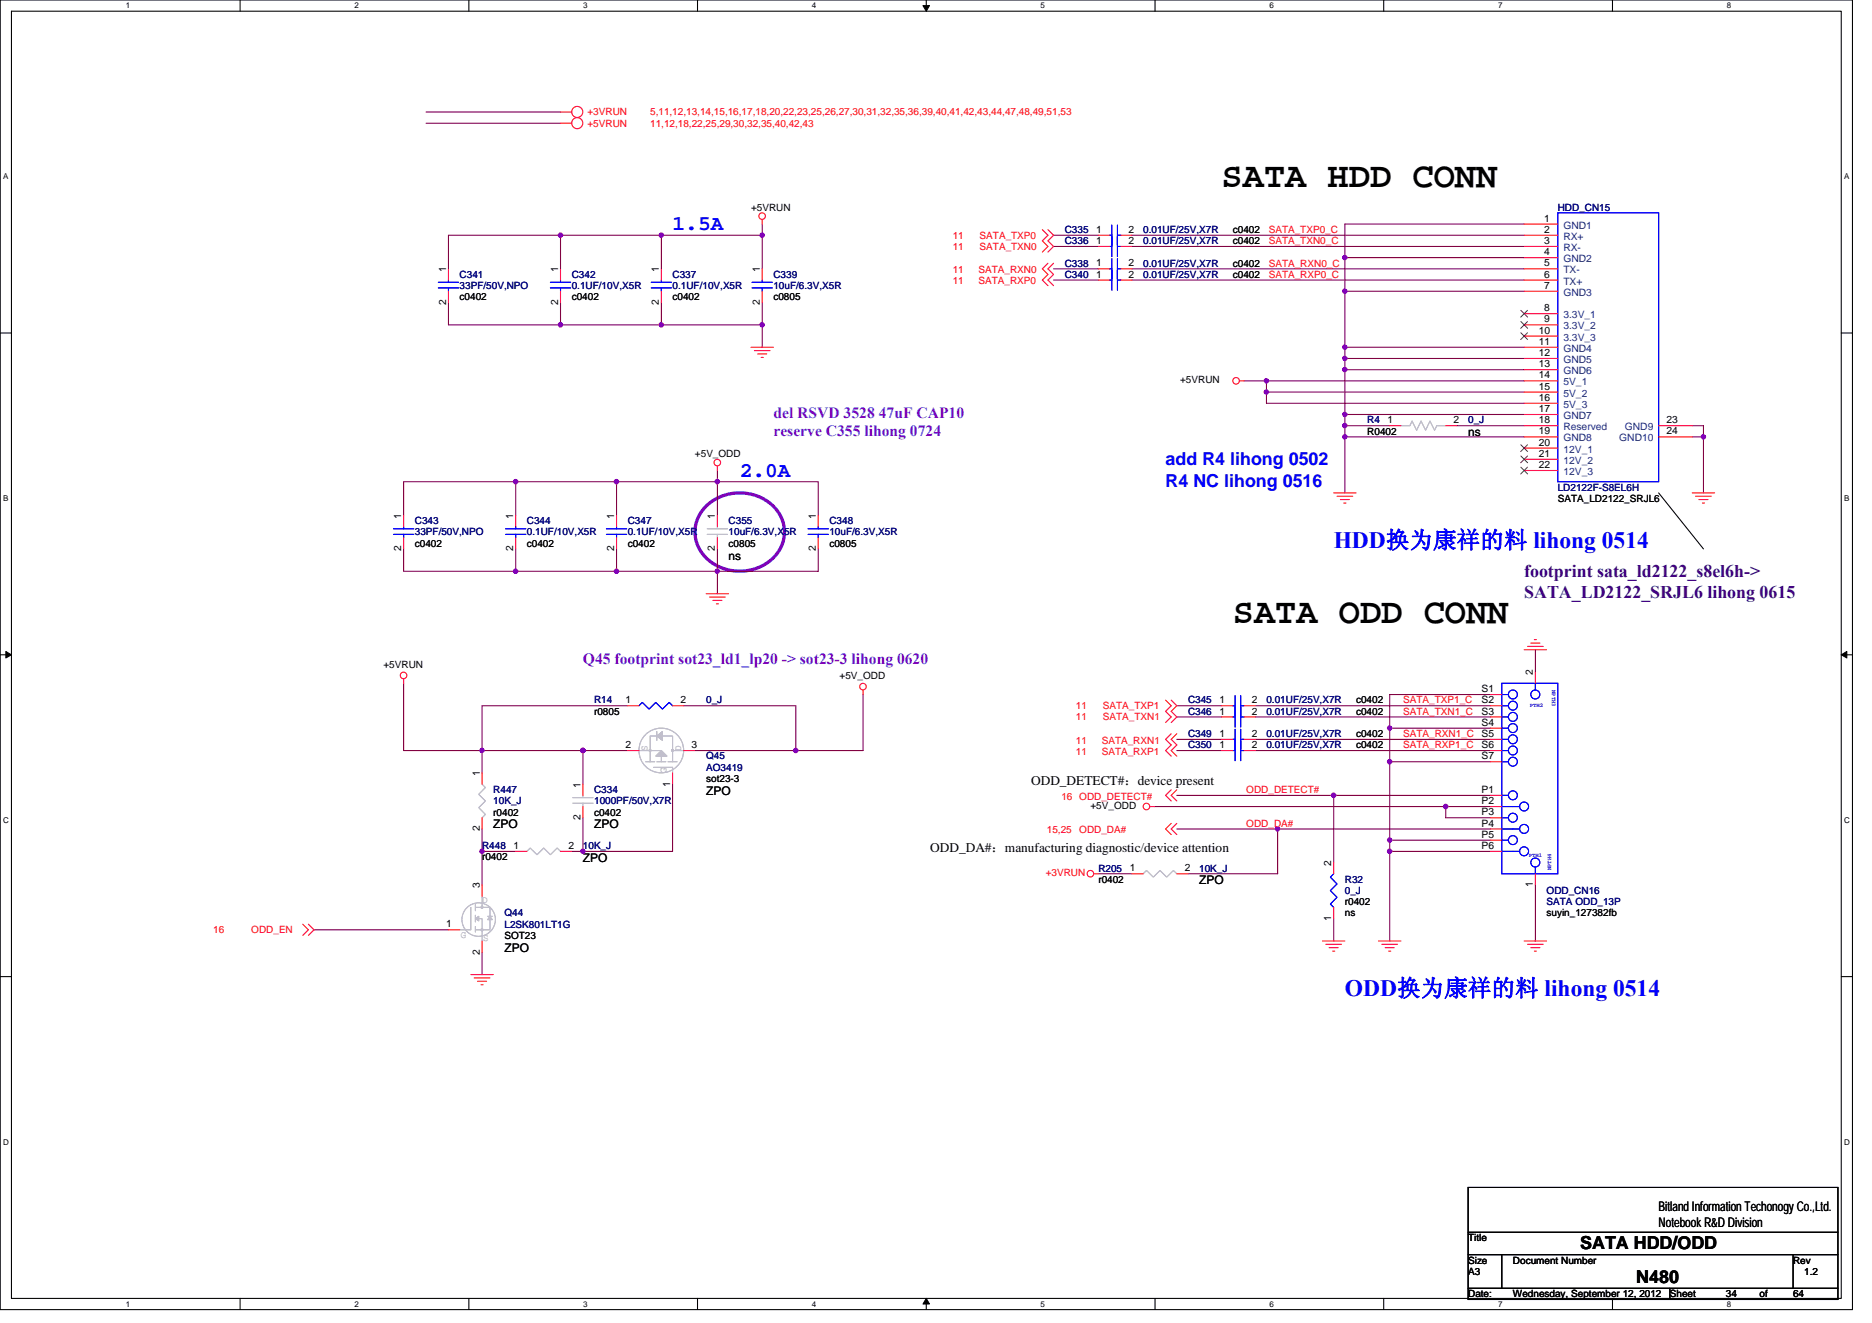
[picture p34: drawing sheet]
<svg xmlns="http://www.w3.org/2000/svg" width="297mm" height="210mm" viewBox="0 0 297 210" stroke-linecap="round" stroke-linejoin="round" font-family="sans-serif">
<defs><g id="words">
<g font-size="5.7">
<text x="193.8" y="29.6">SATA HDD CONN</text>
<text x="195.6" y="99">SATA ODD CONN</text>
</g>
<g font-size="3.7" fill="#00f">
<text x="211.6" y="87">HDD换为康祥的料 lihong 0514</text>
<text x="213.4" y="158.1">ODD换为康祥的料 lihong 0514</text>
</g>
<g font-size="3.4" fill="#00f">
<text x="106.7" y="36.6">1.5A</text>
<text x="117.4" y="75.7">2.0A</text>
</g>
<g font-size="2.8" fill="#00f">
<text x="185" y="73.8">add R4 lihong 0502</text>
<text x="185" y="77.3">R4 NC lihong 0516</text>
</g>
<g font-size="2.8" fill="#400080">
<text x="241.8" y="91.5">footprint sata_ld2122_s8el6h-&gt;</text>
<text x="241.8" y="94.8">SATA_LD2122_SRJL6 lihong 0615</text>
</g>
<g font-size="2.8">
<text x="250.7" y="198.2">SATA HDD/ODD</text>
<text x="259.6" y="203.6">N480</text>
</g>
<g font-size="2.5" fill="#8000ff">
<text x="122.7" y="66.3">del RSVD 3528 47uF CAP10</text>
<text x="122.7" y="69.2">reserve C355 lihong 0724</text>
<text x="92.5" y="105.4">Q45 footprint sot23_ld1_lp20 -&gt; sot23-3 lihong 0620</text>
</g>
<g font-size="2.1">
<text x="163.6" y="124.6">ODD_DETECT#：device present</text>
<text x="147.6" y="135.3">ODD_DA#：manufacturing diagnostic/device attention</text>
<text x="263.2" y="192.2">Bitland Information Techonogy Co.,Ltd.</text>
<text x="263.2" y="194.7">Notebook R&amp;D Division</text>
</g>
<g font-size="1.9">
<text x="233" y="69.3">ns</text>
<text x="115.6" y="88.8">ns</text>
<text x="78.3" y="131.5">ZPO</text>
<text x="94.3" y="131.5">ZPO</text>
<text x="112.1" y="126.2">ZPO</text>
<text x="92.5" y="136.8">ZPO</text>
<text x="190.3" y="140.4">ZPO</text>
<text x="80" y="151">ZPO</text>
</g>
<g font-size="1.6" fill="#f00">
<text x="93.2" y="20.1">+5VRUN</text>
<text x="93.2" y="18.3">+3VRUN</text>
<text x="103.2" y="20.1">11,12,18,22,25,29,30,32,35,40,42,43</text>
<text x="103.2" y="18.3">5,11,12,13,14,15,16,17,18,20,22,23,25,26,27,30,31,32,35,36,39,40,41,42,43,44,47,48,49,51,53</text>
<text x="151.2" y="39.6">11</text>
<text x="151.2" y="37.9">11</text>
<text x="155.4" y="39.6">SATA_TXN0</text>
<text x="155.4" y="37.9">SATA_TXP0</text>
<text x="201.3" y="37">SATA_TXP0_C</text>
<text x="201.3" y="38.8">SATA_TXN0_C</text>
<text x="151.2" y="45.1">11</text>
<text x="151.2" y="43.4">11</text>
<text x="155.3" y="45.1">SATA_RXP0</text>
<text x="155.3" y="43.4">SATA_RXN0</text>
<text x="201.3" y="42.3">SATA_RXN0_C</text>
<text x="201.3" y="44.1">SATA_RXP0_C</text>
<text x="170.7" y="112.5">11</text>
<text x="175" y="112.5">SATA_TXP1</text>
<text x="222.6" y="111.7">SATA_TXP1_C</text>
<text x="222.6" y="113.4">SATA_TXN1_C</text>
<text x="170.7" y="119.8">11</text>
<text x="170.7" y="118">11</text>
<text x="170.7" y="114.3">11</text>
<text x="174.8" y="119.8">SATA_RXP1</text>
<text x="174.8" y="118">SATA_RXN1</text>
<text x="175" y="114.3">SATA_TXN1</text>
<text x="222.6" y="117">SATA_RXN1_C</text>
<text x="222.6" y="118.8">SATA_RXP1_C</text>
<text x="197.8" y="125.9">ODD_DETECT#</text>
<text x="168.4" y="126.9">16 ODD_DETECT#</text>
<text x="197.8" y="131.2">ODD_DA#</text>
<text x="166.1" y="132.3">15,25</text>
<text x="171.3" y="132.3">ODD_DA#</text>
<text x="165.9" y="139">+3VRUN</text>
<text x="33.8" y="148.1">16</text>
<text x="39.9" y="148.1">ODD_EN</text>
</g>
<g font-size="1.6">
<text x="119.2" y="33.4">+5VRUN</text>
<text x="245" y="35.2">1</text>
<text x="173.9" y="38.7">1</text>
<text x="173.9" y="37">1</text>
<text x="179.1" y="38.7">2</text>
<text x="179.1" y="37">2</text>
<text x="195.6" y="38.8">c0402</text>
<text x="195.6" y="37">c0402</text>
<text x="245" y="37">2</text>
<text x="245" y="38.7">3</text>
<text x="245" y="40.5">4</text>
<text x="70.8" y="43.2" transform="rotate(-90 70.8 43.2)">1</text>
<text x="72.9" y="47.6">c0402</text>
<text x="88.6" y="43.2" transform="rotate(-90 88.6 43.2)">1</text>
<text x="90.7" y="47.6">c0402</text>
<text x="104.6" y="43.2" transform="rotate(-90 104.6 43.2)">1</text>
<text x="106.7" y="47.6">c0402</text>
<text x="120.6" y="43.2" transform="rotate(-90 120.6 43.2)">1</text>
<text x="122.7" y="47.6">c0805</text>
<text x="173.9" y="44.1">1</text>
<text x="173.9" y="42.3">1</text>
<text x="179.1" y="44.1">2</text>
<text x="179.1" y="42.3">2</text>
<text x="195.6" y="44.1">c0402</text>
<text x="195.6" y="42.3">c0402</text>
<text x="245" y="42.3">5</text>
<text x="245" y="44.1">6</text>
<text x="245" y="45.8">7</text>
<text x="70.8" y="48.4" transform="rotate(-90 70.8 48.4)">2</text>
<text x="88.6" y="48.4" transform="rotate(-90 88.6 48.4)">2</text>
<text x="104.6" y="48.4" transform="rotate(-90 104.6 48.4)">2</text>
<text x="120.6" y="48.4" transform="rotate(-90 120.6 48.4)">2</text>
<text x="244.2" y="53">10</text>
<text x="245" y="49.4">8</text>
<text x="245" y="51.2">9</text>
<text x="244.2" y="54.7">11</text>
<text x="244.2" y="56.5">12</text>
<text x="244.2" y="58.3">13</text>
<text x="187.3" y="60.8">+5VRUN</text>
<text x="244.2" y="60.1">14</text>
<text x="244.2" y="61.8">15</text>
<text x="244.2" y="63.6">16</text>
<text x="244.2" y="65.4">17</text>
<text x="217" y="69">R0402</text>
<text x="220.2" y="67.2">1</text>
<text x="230.6" y="67.2">2</text>
<text x="244.2" y="67.2">18</text>
<text x="244.2" y="69">19</text>
<text x="244.2" y="70.7">20</text>
<text x="264.4" y="69">24</text>
<text x="264.4" y="67.2">23</text>
<text x="110.3" y="72.5">+5V_ODD</text>
<text x="244.2" y="72.5">21</text>
<text x="244.2" y="74.3">22</text>
<text x="63.7" y="82.3" transform="rotate(-90 63.7 82.3)">1</text>
<text x="81.4" y="82.3" transform="rotate(-90 81.4 82.3)">1</text>
<text x="97.4" y="82.3" transform="rotate(-90 97.4 82.3)">1</text>
<text x="113.4" y="82.3" transform="rotate(-90 113.4 82.3)">1</text>
<text x="129.5" y="82.3" transform="rotate(-90 129.5 82.3)">1</text>
<text x="247.2" y="79.7">SATA_LD2122_SRJL6</text>
<text x="63.7" y="87.5" transform="rotate(-90 63.7 87.5)">2</text>
<text x="65.8" y="86.8">c0402</text>
<text x="81.4" y="87.5" transform="rotate(-90 81.4 87.5)">2</text>
<text x="83.6" y="86.8">c0402</text>
<text x="97.4" y="87.5" transform="rotate(-90 97.4 87.5)">2</text>
<text x="99.6" y="86.8">c0402</text>
<text x="113.4" y="87.5" transform="rotate(-90 113.4 87.5)">2</text>
<text x="115.6" y="86.8">c0805</text>
<text x="129.5" y="87.5" transform="rotate(-90 129.5 87.5)">2</text>
<text x="131.6" y="86.8">c0805</text>
<text x="60.9" y="106">+5VRUN</text>
<text x="133.2" y="107.7">+5V_ODD</text>
<text x="243.2" y="107.2" transform="rotate(-90 243.2 107.2)">2</text>
<text x="94.3" y="113.4">r0805</text>
<text x="99.2" y="111.6">1</text>
<text x="108" y="111.6">2</text>
<text x="193.5" y="111.6">1</text>
<text x="193.5" y="113.4">1</text>
<text x="198.6" y="111.6">2</text>
<text x="198.6" y="113.4">2</text>
<text x="215.2" y="111.7">c0402</text>
<text x="215.2" y="113.4">c0402</text>
<text x="235.1" y="109.9">S1</text>
<text x="235.1" y="111.6">S2</text>
<text x="235.1" y="113.4">S3</text>
<text x="99.2" y="118.7">2</text>
<text x="109.7" y="118.7">3</text>
<text x="193.5" y="117">1</text>
<text x="193.5" y="118.7">1</text>
<text x="198.6" y="117">2</text>
<text x="198.6" y="118.7">2</text>
<text x="215.2" y="117">c0402</text>
<text x="215.2" y="118.8">c0402</text>
<text x="235.1" y="115.2">S4</text>
<text x="235.1" y="117">S5</text>
<text x="235.1" y="118.7">S6</text>
<text x="76.1" y="123.2" transform="rotate(-90 76.1 123.2)">1</text>
<text x="92.1" y="125" transform="rotate(-90 92.1 125)">1</text>
<text x="106.3" y="124.8" transform="rotate(-90 106.3 124.8)">1</text>
<text x="112.1" y="124.1">sot23-3</text>
<text x="235.1" y="120.5">S7</text>
<text x="235.1" y="125.9">P1</text>
<text x="76.1" y="132" transform="rotate(-90 76.1 132)">2</text>
<text x="78.3" y="129.4">r0402</text>
<text x="92.1" y="130.2" transform="rotate(-90 92.1 130.2)">2</text>
<text x="94.3" y="129.4">c0402</text>
<text x="173" y="128.4">+5V_ODD</text>
<text x="235.1" y="127.6">P2</text>
<text x="235.1" y="129.4">P3</text>
<text x="235.1" y="131.2">P4</text>
<text x="76.5" y="136.5">r0402</text>
<text x="81.5" y="134.7">1</text>
<text x="90.2" y="134.7">2</text>
<text x="211.2" y="137.4" transform="rotate(-90 211.2 137.4)">2</text>
<text x="235.1" y="133">P5</text>
<text x="235.1" y="134.7">P6</text>
<text x="76.1" y="141" transform="rotate(-90 76.1 141)">3</text>
<text x="174.3" y="140.1">r0402</text>
<text x="179.3" y="138.3">1</text>
<text x="188" y="138.3">2</text>
<text x="213.4" y="143.7">r0402</text>
<text x="243.2" y="140.8" transform="rotate(-90 243.2 140.8)">1</text>
<text x="70.8" y="147.2">1</text>
<text x="80" y="149">SOT23</text>
<text x="211.2" y="146.2" transform="rotate(-90 211.2 146.2)">1</text>
<text x="213.4" y="145.4">ns</text>
<text x="245.4" y="145.4">suyin_127382fb</text>
<text x="76.1" y="151.5" transform="rotate(-90 76.1 151.5)">2</text>
<text x="233" y="197">Title</text>
<text x="233" y="202.3">A3</text>
<text x="233" y="200.6">Size</text>
<text x="240.1" y="200.6">Document Number</text>
<text x="284.5" y="200.6">Rev</text>
<text x="286.3" y="202.3">1.2</text>
<text x="233" y="205.9">Date:</text>
<text x="240.1" y="205.9">Wednesday, September 12, 2012</text>
<text x="265" y="205.9">Sheet</text>
<text x="273.9" y="205.9">34</text>
<text x="279.2" y="205.9">of</text>
<text x="284.5" y="205.9">64</text>
</g>
<g font-size="1.6" fill="#000080">
<text x="247.2" y="33.4">HDD_CN15</text>
<text x="168.9" y="38.8">C336</text>
<text x="168.9" y="37">C335</text>
<text x="181.4" y="38.8">0.01UF/25V,X7R</text>
<text x="181.4" y="37">0.01UF/25V,X7R</text>
<text x="72.9" y="44.1">C341</text>
<text x="72.9" y="45.9">33PF/50V,NPO</text>
<text x="90.7" y="44.1">C342</text>
<text x="90.7" y="45.9">0.1UF/10V,X5R</text>
<text x="106.7" y="44.1">C337</text>
<text x="106.7" y="45.9">0.1UF/10V,X5R</text>
<text x="122.7" y="44.1">C339</text>
<text x="122.7" y="45.9">10uF/6.3V,X5R</text>
<text x="168.9" y="44.1">C340</text>
<text x="168.9" y="42.3">C338</text>
<text x="181.4" y="44.1">0.01UF/25V,X7R</text>
<text x="181.4" y="42.3">0.01UF/25V,X7R</text>
<text x="217" y="67.2">R4</text>
<text x="233" y="67.2">0_J</text>
<text x="247.2" y="77.9">LD2122F-S8EL6H</text>
<text x="65.8" y="83.2">C343</text>
<text x="83.6" y="83.2">C344</text>
<text x="99.6" y="83.2">C347</text>
<text x="115.6" y="83.2">C355</text>
<text x="131.6" y="83.2">C348</text>
<text x="65.8" y="85">33PF/50V,NPO</text>
<text x="83.6" y="85">0.1UF/10V,X5R</text>
<text x="99.6" y="85">0.1UF/10V,X5R</text>
<text x="115.6" y="85">10uF/6.3V,X5R</text>
<text x="131.6" y="85">10uF/6.3V,X5R</text>
<text x="94.3" y="111.7">R14</text>
<text x="112.1" y="111.7">0_J</text>
<text x="188.5" y="111.7">C345</text>
<text x="188.5" y="113.4">C346</text>
<text x="201" y="111.7">0.01UF/25V,X7R</text>
<text x="201" y="113.4">0.01UF/25V,X7R</text>
<text x="188.5" y="117">C349</text>
<text x="188.5" y="118.8">C350</text>
<text x="201" y="117">0.01UF/25V,X7R</text>
<text x="201" y="118.8">0.01UF/25V,X7R</text>
<text x="78.3" y="125.9">R447</text>
<text x="94.3" y="125.9">C334</text>
<text x="112.1" y="120.5">Q45</text>
<text x="112.1" y="122.3">AO3419</text>
<text x="78.3" y="127.7">10K_J</text>
<text x="94.3" y="127.7">1000PF/50V,X7R</text>
<text x="76.5" y="134.8">R448</text>
<text x="92.5" y="134.8">10K_J</text>
<text x="174.3" y="138.3">R205</text>
<text x="190.3" y="138.3">10K_J</text>
<text x="213.4" y="140.1">R32</text>
<text x="213.4" y="141.9">0_J</text>
<text x="245.4" y="141.9">ODD_CN16</text>
<text x="245.4" y="143.7">SATA ODD_13P</text>
<text x="80" y="145.4">Q44</text>
<text x="80" y="147.2">L2SK801LT1G</text>
</g>
<g font-size="1.6" fill="#004080">
<text x="248.1" y="36.3">GND1</text>
<text x="248.1" y="38.1">RX+</text>
<text x="248.1" y="39.8">RX-</text>
<text x="248.1" y="41.6">GND2</text>
<text x="248.1" y="43.4">TX-</text>
<text x="248.1" y="45.2">TX+</text>
<text x="248.1" y="46.9">GND3</text>
<text x="248.1" y="50.5">3.3V_1</text>
<text x="248.1" y="52.3">3.3V_2</text>
<text x="248.1" y="54.1">3.3V_3</text>
<text x="248.1" y="55.8">GND4</text>
<text x="248.1" y="57.6">GND5</text>
<text x="248.1" y="59.4">GND6</text>
<text x="248.1" y="61.2">5V_1</text>
<text x="248.1" y="62.9">5V_2</text>
<text x="248.1" y="64.7">5V_3</text>
<text x="248.1" y="66.5">GND7</text>
<text x="248.1" y="68.3">Reserved</text>
<text x="248.1" y="70.1">GND8</text>
<text x="248.1" y="71.8">12V_1</text>
<text x="256.9" y="70.1">GND10</text>
<text x="257.8" y="68.3">GND9</text>
<text x="248.1" y="73.6">12V_2</text>
<text x="248.1" y="75.4">12V_3</text>
</g>
<g font-size="1.6" fill="#c0c0c0">
<text x="102.7" y="119.1" transform="rotate(-90 102.7 119.1)">S</text>
<text x="108.1" y="119.1" transform="rotate(-90 108.1 119.1)">D</text>
<text x="105.8" y="122.7" transform="rotate(-90 105.8 122.7)">G</text>
<text x="76.5" y="143.3">D</text>
<text x="73.1" y="148.8">G</text>
<text x="76.7" y="149.4">S</text>
</g>
<g font-size="1.3">
<text x="20" y="1.3">1</text>
<text x="56.2" y="1.3">2</text>
<text x="92.5" y="1.3">3</text>
<text x="128.8" y="1.3">4</text>
<text x="165.1" y="1.3">5</text>
<text x="201.4" y="1.3">6</text>
<text x="237.7" y="1.3">7</text>
<text x="274" y="1.3">8</text>
<text x=".5" y="28.4">A</text>
<text x="292.6" y="28.4">A</text>
<text x=".5" y="79.5">B</text>
<text x="292.6" y="79.5">B</text>
<text x=".5" y="130.6">C</text>
<text x="292.6" y="130.6">C</text>
<text x=".5" y="181.7">D</text>
<text x="292.6" y="181.7">D</text>
<text x="20" y="207.4">1</text>
<text x="56.2" y="207.4">2</text>
<text x="92.5" y="207.4">3</text>
<text x="128.8" y="207.4">4</text>
<text x="165.1" y="207.4">5</text>
<text x="201.4" y="207.4">6</text>
<text x="237.7" y="207.4">7</text>
<text x="274" y="207.4">8</text>
</g>
<g font-size=".9" fill="#00f">
<text x="242.7" y="112.2">PTH2</text>
<text x="246.3" y="109.5" transform="rotate(90 246.3 109.5)">NPTH3</text>
<text x="242.6" y="136">PTH1</text>
<text x="246.1" y="138.2" transform="rotate(-90 246.1 138.2)">NPTH4</text>
</g>
</g></defs>
<path d="M0 0h293.9v207.9h-293.9zM1.8 1.8h290.4v204.3h-290.4z" fill="none" stroke="#000" stroke-width=".17"/>
<g fill="#fff">
<path d="M20 .2h.7v1.4h-.7z"/>
<path d="M20 206.3h.7v1.4h-.7z"/>
</g>
<path d="M38.1 0v1.8M38.1 206.1v1.8" fill="none" stroke="#000" stroke-width=".17"/>
<g fill="#fff">
<path d="M56.2 .2h.7v1.4h-.7z"/>
<path d="M56.2 206.3h.7v1.4h-.7z"/>
</g>
<path d="M74.4 0v1.8M74.4 206.1v1.8" fill="none" stroke="#000" stroke-width=".17"/>
<g fill="#fff">
<path d="M92.5 .2h.7v1.4h-.7z"/>
<path d="M92.5 206.3h.7v1.4h-.7z"/>
</g>
<path d="M110.7 0v1.8M110.7 206.1v1.8" fill="none" stroke="#000" stroke-width=".17"/>
<g fill="#fff">
<path d="M128.8 .2h.7v1.4h-.7z"/>
<path d="M128.8 206.3h.7v1.4h-.7z"/>
</g>
<path d="M147 0v1.8M147 206.1v1.8" fill="none" stroke="#000" stroke-width=".17"/>
<path d="M146.4 .9h1.1l-.5 .9zM147 206.1l.5 .9h-1.1z" fill="#000" stroke="#000" stroke-width=".16"/>
<g fill="#fff">
<path d="M165.1 .2h.7v1.4h-.7z"/>
<path d="M165.1 206.3h.7v1.4h-.7z"/>
</g>
<path d="M183.3 0v1.8M183.3 206.1v1.8" fill="none" stroke="#000" stroke-width=".17"/>
<g fill="#fff">
<path d="M201.4 .2h.7v1.4h-.7z"/>
<path d="M201.4 206.3h.7v1.4h-.7z"/>
</g>
<path d="M219.6 0v1.8M219.6 206.1v1.8" fill="none" stroke="#000" stroke-width=".17"/>
<g fill="#fff">
<path d="M237.7 .2h.7v1.4h-.7z"/>
<path d="M237.7 206.3h.7v1.4h-.7z"/>
</g>
<path d="M255.9 0v1.8M255.9 206.1v1.8" fill="none" stroke="#000" stroke-width=".17"/>
<g fill="#fff">
<path d="M274 .2h.7v1.4h-.7z"/>
<path d="M274 206.3h.7v1.4h-.7z"/>
<path d="M.5 27.3h.8v1.4h-.8z"/>
<path d="M292.6 27.3h.9v1.4h-.9z"/>
<path d="M.5 78.4h.8v1.4h-.8z"/>
<path d="M292.6 78.4h.9v1.4h-.9z"/>
</g>
<path d="M0 52.9h1.8M292.2 52.9h1.7" fill="none" stroke="#000" stroke-width=".17"/>
<g fill="#fff">
<path d="M.5 129.5h.9v1.4h-.9z"/>
<path d="M292.6 129.5h.9v1.4h-.9z"/>
</g>
<path d="M0 103.9h1.8M292.2 103.9h1.7" fill="none" stroke="#000" stroke-width=".17"/>
<path d="M.9 103.4l.9 .5-.9 .5zM292.2 103.9l.8-.5v1z" fill="#000" stroke="#000" stroke-width=".16"/>
<g fill="#fff">
<path d="M.5 180.5h.9v1.4h-.9z"/>
<path d="M292.6 180.5h.9v1.4h-.9z"/>
</g>
<path d="M263.2 78.2l7.1 8.9M0 155h1.8M292.2 155h1.7M233 188.5h58.6v17.7h-58.6zM233 195.6h58.6M233 199.1h58.6M238.3 199.1v5.4M284.5 199.1v5.4M233 204.5h58.6M265 204.5v1.7" fill="none" stroke="#000" stroke-width=".17"/>
<path d="M112 80.4a7.7 7.7 0 0 1 11.8 1.4 5.8 5.8 0 0 1-2.6 7.9 7.6 7.6 0 0 1-10.3-2.6 5.6 5.6 0 0 1 1.1-6.7z" fill="none" stroke="#8000ff" stroke-width=".53"/>
<g fill="none" stroke="#800040" stroke-width=".17">
<path d="M67.6 19.6h21.3M67.6 17.8h21.3M88.9 37.3h-17.7v5.4M88.9 37.3v5.4M88.9 37.3h16M104.9 37.3h16M104.9 37.3v5.4M120.9 35.6v1.7M120.9 37.3v5.4M167.2 37.3h7.1M167.2 39.1h7.1M179.6 37.3h62.2"/>
<path d="M179.6 39.1h62.2M241.8 35.6h-28.4v5.3M71.2 48v3.6h17.7M88.9 51.6h16M88.9 48v3.6M104.9 51.6h16M104.9 48v3.6M120.9 51.6v3.5M120.9 48v3.6M167.2 42.7h7.1M167.2 44.4h7.1M179.6 42.7h62.2"/>
<path d="M179.6 44.4h62.2M213.4 40.9v5.3M213.4 46.2v8.9M213.4 55.1v1.8M213.4 56.9v1.8M213.4 58.7v7.1M213.4 40.9h28.4M213.4 46.2h28.4M213.4 55.1h28.4M213.4 56.9h28.4M213.4 58.7h28.4M81.8 76.5v5.3"/>
<path d="M81.8 76.5h-17.8v5.3M81.8 76.5h16M97.8 76.5v5.3M97.8 76.5h16M113.8 76.5h16v5.3M113.8 74.7v1.8M113.8 76.5v5.3M197.4 60.5h3.6M201 62.2h40.8M201 60.5h40.8M201 62.2v1.8h40.8M201 60.5v1.7"/>
<path d="M213.4 65.8v1.8h7.1M213.4 69.3v8.9M213.4 67.6v1.7M213.4 69.3h28.4M213.4 65.8h28.4M231.2 67.6h10.6M268.5 67.6h1.8v1.7M268.5 69.3h1.8v8.9M64 87.1v3.6h17.8M81.8 87.1v3.6M81.8 90.7h16M97.8 87.1v3.6"/>
<path d="M97.8 90.7h16M113.8 87.1v3.6M113.8 90.7v3.5M129.8 87.1v3.6h-16M64 108.5v10.6h12.5M76.5 119.1h16M76.5 119.1v3.6M92.5 119.1v5.4M92.5 119.1h7.1M99.6 112h-23.1v7.1M108.5 112h17.8v7.1M110.3 119.1h16"/>
<path d="M136.9 110.2v8.9h-10.6M186.7 117.3h7.1M186.7 112h7.1M186.7 119.1h7.1M186.7 113.8h7.1M199.2 117.3h37.3M199.2 119.1h37.3M199.2 112h37.3M199.2 113.8h37.3M220.5 115.6h16M220.5 115.6v5.3M236.5 110.2h-16v5.4"/>
<path d="M243.6 103.1v3.6M76.5 135.1v5.4M76.5 131.6v3.5h5.3M90.7 135.1h1.8M92.5 129.8v5.3M106.7 124.5v10.6h-14.2M174.3 138.7h5.3M183.2 128h46.2M186.7 126.2h24.9M186.7 131.6h16v7.1h-14.2M202.7 131.6h33.8M211.6 126.2v10.7"/>
<path d="M211.6 126.2h24.9M220.5 133.3h16M220.5 133.4v1.7M220.5 135.1v14.3M220.5 135.1h16M220.5 120.9h16M220.5 120.9v12.4M229.4 128v1.8h7.1M229.4 128h7.1M49.8 147.6h21.4M76.5 151.1v3.6M211.6 145.8v3.6"/>
<path d="M243.6 140.5v8.9"/>
</g>
<g fill="#f0f" stroke="#f0f" stroke-width=".17">
<circle cx="120.9" cy="37.3" r=".35"/>
<circle cx="104.9" cy="37.3" r=".35"/>
<circle cx="120.9" cy="51.5" r=".35"/>
<circle cx="104.9" cy="51.5" r=".35"/>
<circle cx="81.8" cy="76.4" r=".35"/>
<circle cx="97.8" cy="76.4" r=".35"/>
<circle cx="113.8" cy="90.7" r=".35"/>
<circle cx="97.8" cy="90.7" r=".35"/>
<circle cx="113.8" cy="76.4" r=".35"/>
<circle cx="88.9" cy="37.3" r=".35"/>
<circle cx="229.4" cy="128" r=".35"/>
<circle cx="220.5" cy="135.1" r=".35"/>
<circle cx="220.5" cy="133.3" r=".35"/>
<circle cx="220.5" cy="120.9" r=".35"/>
<circle cx="220.5" cy="115.6" r=".35"/>
<circle cx="200.9" cy="62.2" r=".35"/>
<circle cx="200.9" cy="60.4" r=".35"/>
<circle cx="270.3" cy="69.3" r=".35"/>
<circle cx="213.4" cy="69.3" r=".35"/>
<circle cx="213.4" cy="67.6" r=".35"/>
<circle cx="213.4" cy="40.9" r=".35"/>
<circle cx="213.4" cy="46.2" r=".35"/>
<circle cx="213.4" cy="55.1" r=".35"/>
<circle cx="213.4" cy="56.9" r=".35"/>
<circle cx="213.4" cy="58.7" r=".35"/>
<circle cx="92.5" cy="119.1" r=".35"/>
<circle cx="126.3" cy="119.1" r=".35"/>
<circle cx="211.6" cy="126.2" r=".35"/>
<circle cx="202.7" cy="131.6" r=".35"/>
<circle cx="92.5" cy="135.1" r=".35"/>
<circle cx="76.5" cy="119.1" r=".35"/>
<circle cx="76.5" cy="135.1" r=".35"/>
<circle cx="88.9" cy="51.5" r=".35"/>
<circle cx="81.8" cy="90.7" r=".35"/>
<circle cx="213.4" cy="65.8" r=".35"/>
</g>
<g fill="none" stroke="#f00" stroke-width=".17">
<path d="M88.9 19.6h1.8M88.9 17.8h1.8M120.9 34.8v.8M165.4 36.4l.9 .9-.9 .9 .9 .9-.9 .9M166.3 36.4l.9 .9-.9 .9 .9 .9-.9 .9M174.3 39.1h1.8M174.3 37.3h1.8M177.8 39.1h1.8M177.8 37.3h1.8M241.8 35.6h5.4M241.8 37.3h5.4M241.8 39.1h5.4"/>
<path d="M71.2 42.7v1.7M71.2 46.2v1.8M88.9 42.7v1.7M88.9 46.2v1.8M104.9 42.7v1.7M104.9 46.2v1.8M119.2 55.1h3.5M119.7 55.6h2.5M120.2 56.2h1.5M120.8 56.7h.3M120.9 42.7v1.7M120.9 46.2v1.8"/>
<path d="M166.3 41.8l-.9 .9 .9 .9-.9 .8 .9 .9M167.2 41.8l-.9 .9 .9 .9-.9 .8 .9 .9M174.3 44.4h1.8M174.3 42.7h1.8M177.8 44.4h1.8M177.8 42.7h1.8M241.8 40.9h5.4M241.8 42.7h5.4M241.8 44.4h5.4M241.8 46.2h5.4M241.8 49.8h5.4M241.8 51.6h5.4"/>
<path d="M241.8 53.3h5.4M241.8 55.1h5.4M241.8 56.9h5.4M241.8 58.7h5.4M113.8 74v.7M196.7 60.5h.7M211.6 78.2h3.6M212.1 78.8h2.5M212.7 79.3h1.4M213.2 79.8h.4M220.5 67.6h1.8M229.4 67.6h1.8"/>
<path d="M241.8 60.5h5.4M241.8 62.2h5.4M241.8 64h5.4M241.8 65.8h5.4M241.8 67.6h5.4M241.8 69.3h5.4M241.8 71.1h5.4M241.8 72.9h5.4M241.8 74.7h5.4M263.2 67.6h5.3M263.2 69.3h5.3M268.5 78.2h3.6"/>
<path d="M269 78.8h2.5M269.6 79.3h1.4M270.1 79.8h.4M64 81.8v1.8M64 85.3v1.8M81.8 81.8v1.8M81.8 85.3v1.8M97.8 81.8v1.8M97.8 85.3v1.8M112.1 94.2h3.5M112.6 94.8h2.5M113.1 95.3h1.5"/>
<path d="M113.7 95.8h.3M113.8 81.8v1.8M113.8 85.3v1.8M129.8 81.8v1.8M129.8 85.3v1.8M64 107.7v.8M99.6 119.1h1.8M99.6 112h1.8M106.7 112h1.8M108.5 119.1h1.8M136.9 109.5v.7M185 111.1l.8 .9-.8 .9 .8 .9-.8 .9"/>
<path d="M185.8 111.1l.9 .9-.9 .9 .9 .9-.9 .9M185.8 116.5l-.8 .8 .8 .9-.8 .9 .8 .9M186.7 116.5l-.9 .8 .9 .9-.9 .9 .9 .9M193.8 112h1.8M193.8 117.3h1.8M193.8 113.8h1.8M193.8 119.1h1.8M197.4 112h1.8M197.4 117.3h1.8M197.4 113.8h1.8M197.4 119.1h1.8M236.5 110.2h1.8"/>
<path d="M236.5 112h1.8M236.5 113.8h1.8M236.5 115.6h1.8M236.5 117.3h1.8M236.5 119.1h1.8M241.8 103.1h3.6M242.4 102.6h2.5M242.9 102.1h1.4M243.5 101.5h.3M243.6 106.7v1.8M76.5 122.7v1.8M76.5 129.8v1.8"/>
<path d="M81.8 135.1h1.8M88.9 135.1h1.8M92.5 124.5v1.7M92.5 128v1.8M106.7 122.7v1.8M173.6 138.7h.7M179.6 138.7h1.8M182.5 128h.7M185.8 125.3l-.8 .9 .8 .9M185.8 130.7l-.8 .9 .8 .9M186.7 138.7h1.8M186.7 125.3l-.9 .9 .9 .9"/>
<path d="M186.7 130.7l-.9 .9 .9 .9M211.6 136.9v1.8M236.5 120.9h1.8M236.5 126.2h1.8M236.5 128h1.8M236.5 129.8h1.8M236.5 131.6h1.8M236.5 133.3h1.8M236.5 135.1h1.8M243.6 138.7v1.8M48 146.7l.9 .9-.9 .9M48.9 146.7l.9 .9-.9 .9"/>
<path d="M71.2 147.6h1.7M74.7 154.7h3.6M75.2 155.2h2.5M75.8 155.7h1.4M76.3 156.3h.4M76.5 140.5v1.7M76.5 149.4v1.7M209.8 149.4h3.6M210.4 149.9h2.5M210.9 150.4h1.4M211.5 151h.3M211.6 144v1.8"/>
<path d="M218.7 149.4h3.6M219.3 149.9h2.5M219.8 150.4h1.4M220.3 151h.4M241.8 149.4h3.6M242.4 149.9h2.5M242.9 150.4h1.4M243.5 151h.3"/>
<circle cx="91.6" cy="19.5" r=".88"/>
<circle cx="91.6" cy="17.8" r=".88"/>
<circle cx="120.9" cy="34.3" r=".52"/>
<circle cx="113.8" cy="73.4" r=".52"/>
<circle cx="196.1" cy="60.4" r=".52"/>
<circle cx="64" cy="107.2" r=".52"/>
<circle cx="136.9" cy="109" r=".52"/>
<circle cx="173" cy="138.7" r=".52"/>
<circle cx="181.9" cy="128" r=".52"/>
</g>
<g fill="none" stroke="#00f" stroke-width=".17">
<path d="M176.1 39.1h.3M176.1 37.3h.3M176.4 37.5v3.2M176.4 35.7v3.2M177.3 37.5v3.2M177.3 39.1h.5M177.3 35.7v3.2M177.3 37.3h.5M247.2 33.8h16v42.7h-16zM69.6 45.7h3.2M69.6 44.8h3.2M71.2 44.4v.4"/>
<path d="M71.2 45.7v.5M87.3 45.7h3.2M87.3 44.8h3.2M88.9 44.4v.4M88.9 45.7v.5M103.3 45.7h3.2M103.3 44.8h3.2M104.9 44.4v.4M104.9 45.7v.5M119.3 45.7h3.3M119.3 44.8h3.3M120.9 44.4v.4"/>
<path d="M120.9 45.7v.5M176.1 44.4h.3M176.1 42.7h.3M176.4 42.8v3.3M176.4 41.1v3.2M177.3 42.8v3.3M177.3 44.4h.5M177.3 41.1v3.2M177.3 42.7h.5M62.4 84.8h3.3M62.4 83.9h3.3M64 83.6v.3"/>
<path d="M64 84.8v.5M80.2 84.8h3.2M80.2 83.9h3.2M81.8 83.6v.3M81.8 84.8v.5M96.2 84.8h3.2M96.2 83.9h3.2M97.8 83.6v.3M97.8 84.8v.5M128.2 84.8h3.2M128.2 83.9h3.2M129.8 83.6v.3"/>
<path d="M129.8 84.8v.5M101.4 112l.5-.5 1.1 1 1.1-1 1 1 1.1-1 .5 .5M195.6 112h.4M195.6 117.3h.4M195.6 113.8h.4M195.6 119.1h.4M196 110.4v3.2M196 115.7v3.3M196 112.2v3.2M196 117.5v3.2M196.9 110.4v3.2M196.9 112h.5"/>
<path d="M196.9 115.7v3.3M196.9 117.3h.5M196.9 112.2v3.2M196.9 113.8h.5M196.9 117.5v3.2M196.9 119.1h.5M238.3 110.2h1M238.3 112h1M238.3 113.8h1M238.3 115.6h1M238.3 117.3h1M238.3 119.1h1"/>
<path d="M238.3 108.5h8.9v30.2h-8.9zM243.6 108.5v1M211.6 138.7l-.5 .5 1 1.1-1 1.1 1 1-1 1.1 .5 .5M238.3 120.9h1M238.3 126.2h1M238.3 129.8h1M238.3 133.4h1M238.3 128h2.8M238.3 131.6h2.8M238.3 135.1h2.8M243.6 137.6v1.1"/>
<circle cx="240.1" cy="110.2" r=".71"/>
<circle cx="240.1" cy="113.8" r=".71"/>
<circle cx="240.1" cy="117.3" r=".71"/>
<circle cx="240.1" cy="115.6" r=".71"/>
<circle cx="240.1" cy="119.1" r=".71"/>
<circle cx="240.1" cy="112" r=".71"/>
<circle cx="243.6" cy="110.2" r=".71"/>
<circle cx="240.1" cy="120.9" r=".71"/>
<circle cx="240.1" cy="126.2" r=".71"/>
<circle cx="240.1" cy="133.3" r=".71"/>
<circle cx="240.1" cy="129.8" r=".71"/>
<circle cx="241.8" cy="135.1" r=".71"/>
<circle cx="241.8" cy="128" r=".71"/>
<circle cx="241.8" cy="131.6" r=".71"/>
<circle cx="243.6" cy="136.9" r=".71"/>
</g>
<g fill="none" stroke="#c0c0c0" stroke-width=".17">
<path d="M222.3 67.6h1.4l.4-.8 .7 1.5 .7-1.5 .7 1.5 .7-1.5 .7 1.5 .4-.7h1.4M112.2 84.8h3.2M112.2 83.9h3.2M113.8 83.6v.3M113.8 84.8v.5M101.4 119.1h1.8M103.2 119.1h1.7M103.2 119.1v1.8M104.2 116.1v1.4M104.4 116.8h2.3v2.3M104.6 116.8h-1.4v2.3M106.7 119.1v1.8"/>
<path d="M106.7 119.1h1.8M76.5 124.5l.5 .5-1 1.1 1 1-1 1.1 1 1.1-.5 .5M83.6 135.1l.5-.5 1.1 1.1 1.1-1.1 1 1.1 1.1-1.1 .5 .5M90.9 127.5h3.2M90.9 126.6h3.2M92.5 126.2v.4M92.5 127.5v.5M102.4 120.9h1.5M103.7 121.8h3v.9M104.2 120.9h1.5M104.9 120v.9M106 120.9h1.4"/>
<path d="M181.4 138.7l.5-.5 1.1 1 1.1-1 1 1 1.1-1 .5 .5M74.7 144v3.6h-1.8M75.4 144h2.3v3.6h-2.3M75.4 143.5v1M75.4 145.3v1M75.4 147v.9M75.4 145.8h1.1v3.6M76.5 142.2v1.8M77.4 145.4h.7"/>
<circle cx="104.9" cy="119.1" r="3.5"/>
<circle cx="76" cy="146" r="2.66"/>
</g>
<g fill="#c0c0c0" stroke="#c0c0c0" stroke-width=".17">
<path d="M104.9 119.1l.9 .9h-1.7z" fill-rule="evenodd"/>
<path d="M104.2 116.8l.9-.7v1.4z" fill-rule="evenodd"/>
<path d="M103 119h.3v.2h-.3z" fill-rule="evenodd"/>
<path d="M106.6 119h.2v.2h-.2z" fill-rule="evenodd"/>
<path d="M104.9 119.1l.9 .9h-1.7z" fill-rule="evenodd"/>
<path d="M104.2 116.8l.9-.7v1.4z" fill-rule="evenodd"/>
<path d="M103 119h.3v.2h-.3z" fill-rule="evenodd"/>
<path d="M106.6 119h.2v.2h-.2z" fill-rule="evenodd"/>
<path d="M75.4 145.8l.6-.4v.8z" fill-rule="evenodd"/>
<path d="M77.7 145.4l.4 .6h-.7z" fill-rule="evenodd"/>
<path d="M76.4 143.9h.2v.2h-.2z" fill-rule="evenodd"/>
<path d="M76.4 147.4h.2v.3h-.2z" fill-rule="evenodd"/>
<path d="M75.4 145.8l.6-.4v.8z" fill-rule="evenodd"/>
<path d="M77.7 145.4l.4 .6h-.7z" fill-rule="evenodd"/>
<path d="M76.4 143.9h.2v.2h-.2z" fill-rule="evenodd"/>
<path d="M76.4 147.4h.2v.3h-.2z" fill-rule="evenodd"/>
</g>
<path d="M241.3 49.3l1.1 1M241.3 51l1.1 1.1M241.3 52.8l1.1 1.1M242.4 49.3l-1.1 1M242.4 51l-1.1 1.1M242.4 52.8l-1.1 1.1M241.3 70.6l1.1 1.1M241.3 72.4l1.1 1M241.3 74.1l1.1 1.1M242.4 70.6l-1.1 1.1M242.4 72.4l-1.1 1M242.4 74.1l-1.1 1.1" fill="none" stroke="#804000" stroke-width=".16"/>
<use href="#words"/>
</svg>
